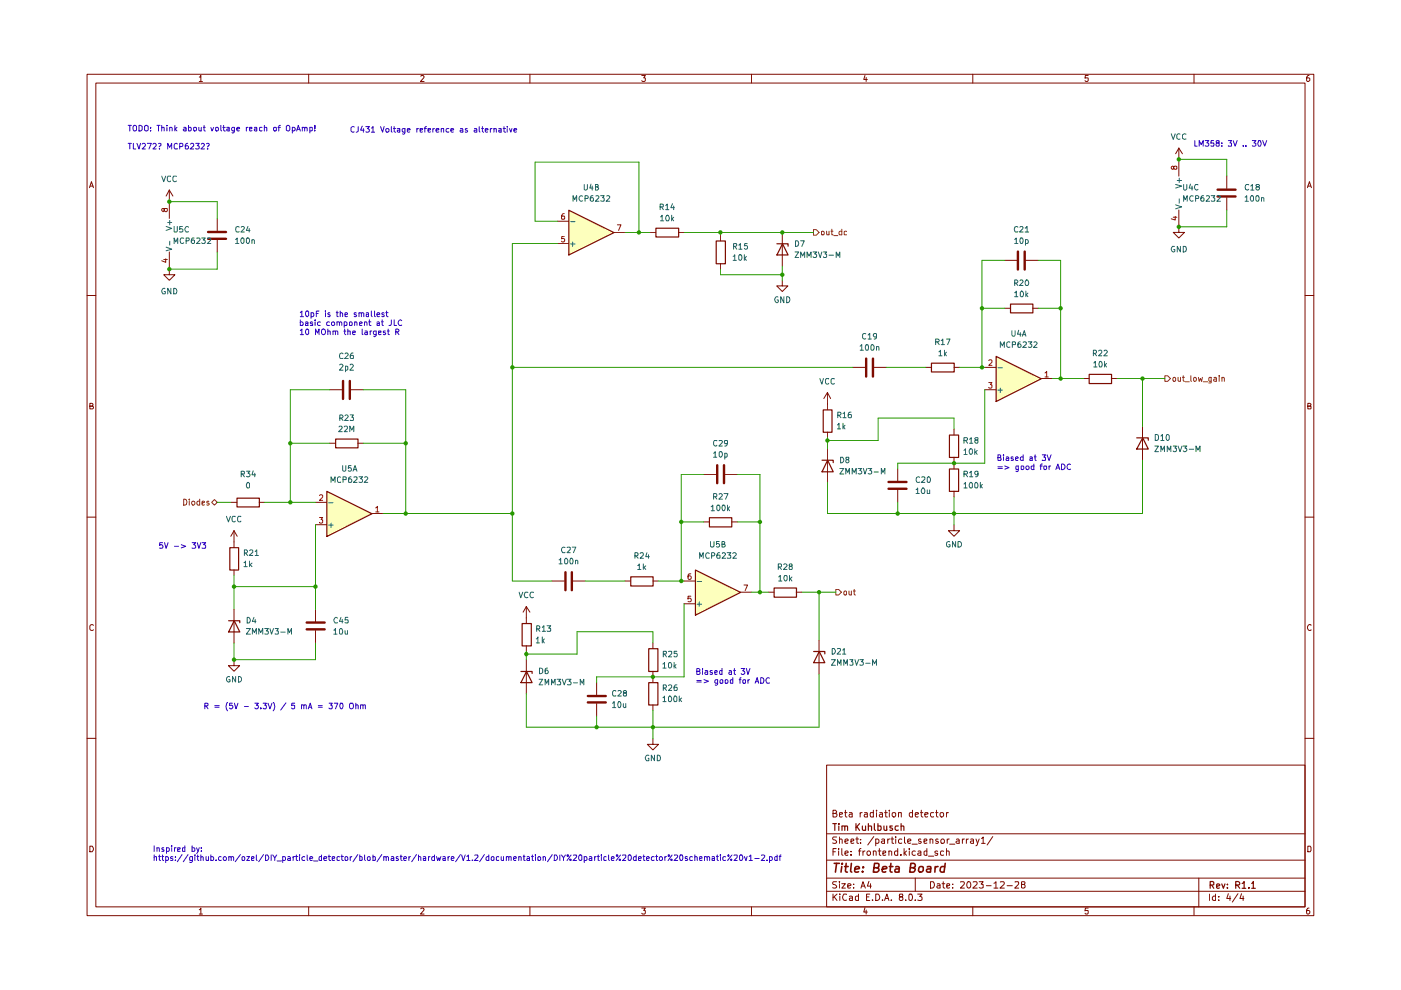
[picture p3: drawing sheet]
<svg xmlns="http://www.w3.org/2000/svg" width="297mm" height="210mm" viewBox="0 0 297 210" stroke-linecap="round" stroke-linejoin="round" font-family="sans-serif">
<g fill="none" stroke="#7d0b00" stroke-width=".21">
<path d="M18.5 15.7h260.1v178.4h-260.1zM20.3 17.6h256.4v174.7h-256.4zM42.2 16.3h.2l.2-.3v1.3M42.2 17.3h.7M65.4 15.7v1.9M89.2 16.2l.5-.2 .2 .3-.7 1h.7M112.4 15.7v1.9M136.1 16h.7l-.3 .5 .3 .1v.5l-.1 .2h-.5l-.1-.2M159.3 15.7v1.9M183.4 16l-.3 .8h.8M183.6 16.4v.9M206.2 15.7v1.9"/>
<path d="M230.7 16h-.6l-.1 .6 .6-.1 .1 .6-.2 .2h-.3l-.2-.2M253.2 15.7v1.9M277.5 16l-.3 .1-.2 .2v.8l.5 .2 .2-.3v-.3l-.2-.2h-.4l-.1 .2M19 39.8l.4-1.3 .4 1.3M19.1 39.5h.6M277.2 39.8l.4-1.3 .4 1.3M277.3 39.5h.6M18.5 62.7h1.8M276.7 62.7h1.9M19 86.1l.6-.1v-.4l-.6-.1v1.2h.6l.2-.4-.3-.2M277.3 86.1h.4l.3-.2-.1-.3-.6-.1v1.2h.6l.1-.5-.3-.1M18.5 109.6h1.8"/>
<path d="M276.7 109.6h1.9M19.8 132.6l-.3-.2-.5 .4v.5l.2 .3 .4 .1 .2-.2M278 132.6l-.2-.2a.64 .64 0 0 0-.6 .7 .64 .64 0 0 0 .6 .6l.2-.2M18.5 156.5h1.8M276.7 156.5h1.9M19 179.4h.6l.1 .3 .1 .4-.2 .5h-.6zM175.3 162.2h101.4v30.1h-101.4zM175.3 176.8h101.4M176.6 172.5h.5l.3-.5-.3-.2h-.5v1.4h.6a.45 .45 0 0 0 .2-.6l-.3-.1M177.3 179.9h-.7v1.5M177.4 177.5h-.7l-.2 .2 .2 .4h.4l.3 .3-.1 .3h-.8M177.8 179.9v.2"/>
<path d="M178 178.1l.1-.2 .5 .2v.7M178 172.7l.6-.1v-.3h-.5l-.1 .2 .1 .6h.5M178 177.5v1.3M178.5 179.9v1.3l.2 .2M179.1 172.3h.5M179.2 178.4l.6-.2-.1-.3-.5 .2v.5l.2 .2 .3-.1M179.2 171.8v1.2l.4 .2M180.1 172.3h.5l.1 .9M180.4 178.4l.6-.2v-.2h-.6v.7h.6M180.7 172.6h-.5l-.2 .3 .2 .3 .5-.1M181.4 177.9h.6M181.7 177.5v1.2l.3 .1"/>
<path d="M182.4 172.3v.9M182.5 178.7v.1M182.5 178v.1M182.5 179.9l-.3 .3v1.2M182.8 172.3h-.3l-.1 .3M183.3 172.3h.5l.1 .9M183.9 172.6h-.5l-.2 .3 .2 .3 .5-.1M185.2 172.3h-.6l-.1 .3 .1 .5h.6M185.2 171.8v1.4M185.3 177.4l-1.3 1.8M185.7 178l.4-.1 .3 .2-.1 .6h-.6M185.7 177.9v1.4"/>
<path d="M185.8 171.8v.2M185.8 172.3v.9M186.4 179.9v1.3l.4 .2M186.5 172.3h.5l.1 .9M186.9 178h.6v.8M187.1 172.6h-.5l-.2 .3 .2 .3 .5-.1M187.5 178.2l-.6 .3 .2 .3 .4-.1M187.5 172.3h.6M187.8 171.8v1.3l.3 .1M188.2 177.9v.9M188.6 171.8v.2M188.6 172.3v.9"/>
<path d="M188.6 177.9l-.4 .2M188.9 177.9h.6M189.1 177.5v1.2l.4 .1M189.2 172.4h.6a.6 .6 0 0 1-.1 .8l-.5-.1zM189.9 177.5h.1M189.9 177.9v.9M190.3 179.9v1.5M190.5 172.4l.6-.1v.9M190.5 172.3v.9M191.2 178l-.4-.1-.3 .2 .1 .6h.6M191.7 179.9v1.5M191.8 177.5v1.1l.2 .2"/>
<path d="M192.4 178.4l.7-.2-.1-.3-.6 .2v.5l.3 .2 .3-.1M192.8 179.9v.2M193.4 179h1.1M193.5 172.3l-.6 .1a.6 .6 0 0 0 .1 .8l.5-.1M193.5 171.8v1.4M194.1 172.7l.6-.1-.1-.3h-.5v.2v.6h.5M195.2 172.3h.5M195.2 178l-.3-.1-.2 .2 .2 .3h.3l.1 .2-.1 .2-.5-.1M195.3 171.8v1.2l.4 .2M195.9 178.4l.6-.2v-.2h-.6v.7h.6M196.1 172.7l.7-.1-.1-.3h-.5l-.1 .2 .1 .6h.5M196.5 179.9v1.5"/>
<path d="M197.2 178.1l.2-.2 .4 .2v.7M197.2 177.9v.9M198 172.3l-.6 .1a.6 .6 0 0 0 .1 .8l.5-.1M198.4 172.3h.5M198.5 171.8v1.2l.4 .2M198.9 178l-.4-.1-.1 .2 .1 .3h.4l.1 .2-.2 .2-.4-.1M199.4 172.4l.5-.1 .2 .3-.1 .5-.4 .1a.6 .6 0 0 1-.2-.8zM199.7 177.9h.3l.2 .2v.5l-.2 .2-.4-.1-.1-.1v-.5zM200.7 172.3v.9M200.7 179.9v1.5M200.8 177.9v.9M201.1 172.3h-.4v.3"/>
<path d="M201.3 177.9l-.5 .2M201.3 179h1.1M202.8 178l.4-.1 .2 .2v.7M203.4 178.2l-.7 .3 .2 .3 .5-.1M204 177.9v.9M204.5 177.9l-.5 .2M204.9 177.9v.9M205.3 177.9l-.4 .2M205.8 178l.4-.1 .2 .2v.7M206.4 178.2l-.7 .3 .2 .3 .5-.1M206.9 177.9l.4 .9M207.6 177.9l-.4 1.3-.3 .1"/>
<path d="M208.1 177.8l.3-.3v1.3M208.1 178.8h.8M210.5 177.4l-1.2 1.8M277.3 179.4h.5l.2 .3v.6l-.2 .3h-.5zM42.2 192.9h.2l.2-.4v1.3M42.2 193.8h.7M65.4 192.3v1.8M89.2 192.7l.5-.2 .2 .4-.7 .9h.7M112.4 192.3v1.8M136.1 192.5h.7l-.3 .5 .3 .1v.5l-.1 .2h-.5l-.1-.2M159.3 192.3v1.8M175.3 189h101.4"/>
<path d="M175.3 186.2h101.4M175.3 182.4h101.4M176.6 189.6v1.3M176.6 180.6h.5M176.9 190.2l.6 .7M177.4 186.9h-.7l-.2 .3 .2 .3 .4 .1 .3 .3-.1 .3h-.8M177.5 189.6l-.9 .7M177.8 180.4v1M178 186.9v.1M178 187.4v.9M178.1 189.6v.1M178.1 190v.9"/>
<path d="M178.5 187.4h.7l-.7 .9h.7M179.2 180.9l.6-.1-.1-.4-.5 .2v.6l.2 .2 .3-.1M179.5 189.7l-.6-.1a.7 .7 0 0 0-.3 .8 .7 .7 0 0 0 .8 .4h.1M179.7 187.9l.7-.2-.1-.2h-.6v.7h.6M180.1 190.1l.4-.1 .3 .2v.7M180.4 181.2v.2M180.4 180.5v.1M180.8 190.3l-.7 .2v.3h.7M181 188.2v.1M181 187.5h.1M182 190.1l-.4-.1-.2 .2v.6h.6M182 189.6v1.3"/>
<path d="M182 180.4h.5M182.5 188.3l.5-1.4 .5 1.4M182.7 187.9h.6M183 180.4v1M183.4 192.4l-.3 1h.8M183.4 180.4l-.4 .3M183.6 193v.8M183.7 190.2h.5M183.8 180.7l.3-.3h.2l.3 .3v.4l-.3 .3h-.2l-.3-.3zM184.2 186.9l-.3 1h.8M184.4 189.6h-.7v1.3h.7M184.6 187.4v.9"/>
<path d="M185 190.8v.1M185.2 180.6l.1-.2 .5 .2v.8M185.2 180.4v1M185.7 189.6h.5a.74 .74 0 0 1 .3 .9 .74 .74 0 0 1-.8 .4zM186.2 180.4h.6M187.1 190.8v.1M187.2 180.9l.6-.1v-.3h-.6v.8h.6M187.5 190.9l.5-1.3 .5 1.3M187.7 190.5h.7M188.5 180.6l.1-.2 .5 .2v.8M188.5 180.4v1M189 190.8v.1"/>
<path d="M190.3 180.5l-.4-.1-.2 .3v.6h.6M190.9 190.2l-.2-.3 .1-.3h.5v.5l-.5 .1-.1 .2v.3l.2 .2 .4-.1 .1-.1-.1-.5h-.1M191 181.2v.2M191.8 180.8l.4 .6M192 190.8v.1M192.2 180.4l-.5 .5M192.8 189.7l.5-.1a.84 .84 0 0 1-.3 1.3l-.3-.2zM192.8 180.4v1M194.1 190.8v.1M194.1 180.5l-.5-.1-.2 .3v.4l.2 .3 .5-.1M194.1 186.2v2.8M194.6 189.6h.9l-.5 .5 .4 .1v.6h-.8"/>
<path d="M194.6 180.5h.6v.9M195.2 180.8l-.6 .2 .2 .4 .4-.1M196.5 180.5l-.3-.1-.3 .2v.6l.3 .2 .3-.1M196.8 181.5h1.2M197.3 186.9h.6a.77 .77 0 0 1 .2 .9 .77 .77 0 0 1-.8 .5zM198.7 187.5l.4-.1 .2 .1v.8M198.8 180.5l-.3-.1-.3 .2 .1 .2 .5 .1v.4h-.6M199.3 187.7l-.7 .3 .2 .3 .5-.1M199.7 187.4h.6M200 186.9v1.2l.3 .2M200.1 180.5l-.5-.1-.2 .3 .1 .6h.6M200.7 180.6l.1-.2 .5 .2v.8"/>
<path d="M200.7 187.9l.6-.2v-.2h-.6v.7h.6M202 188.2v.1M202 187.5h.1M203.6 187l.7-.1 .2 .3-.1 .3-.8 .8h.9M205.1 187l.1-.1a.69 .69 0 0 1 .7 .6 .69 .69 0 0 1-.3 .7l-.1 .1a.73 .73 0 0 1-.6-.5 .73 .73 0 0 1 .2-.8zM206.2 192.3v1.8M206.3 187l.7-.1 .2 .4-.1 .2-.9 .8h1M207.6 186.9h.8l-.4 .6h.4v.7h-.8M209.1 187.8h1M210.7 187.3l.5-.4v1.4M210.7 188.3h.9M212.1 187l.7-.1 .1 .4v.2l-.9 .8h.9"/>
<path d="M213.5 187.8h1.1M215.2 187l.7-.1 .1 .4-.9 1h.9M216.8 187.5l-.2-.1v-.4l.6-.1 .1 .3-.2 .3-.5 .1v.6a.45 .45 0 0 0 .6 0 .45 .45 0 0 0 0-.7h-.1M230.7 192.5h-.6l-.1 .6 .6-.1 .1 .6-.2 .2h-.3l-.2-.2M253.2 192.3v1.8M254.2 186.2v6.1M256.5 189.6v1.3M257.7 190.1l-.4-.1-.3 .2 .1 .6h.6M257.7 189.6v1.3M258.4 190.8v.1M258.4 190.1v.1M260.4 189.5l-.3 1h.8"/>
<path d="M260.8 190v.9M262.5 189.5l-1.2 1.8M263.2 189.5l-.3 1h.8M263.6 190v.9M277.5 192.5l-.3 .1-.2 .3v.7l.5 .2 .2-.3v-.3l-.2-.2h-.4l-.1 .2"/>
</g>
<g fill="none" stroke="#7d0b00" stroke-width=".25">
<path d="M176.6 174.6h.7M177 174.6v1.5M177.8 174.6v.2M177.8 175.1v1M178.5 175.2l.5-.1 .1 1M178.5 175.1v1M179.1 175.3l.1-.2h.4l.1 1M181.5 174.6v1.5M181.7 175.2l.5 .9M182.2 174.6l-.7 .9M182.8 175.1v.7a.37 .37 0 0 0 .3 .3 .37 .37 0 0 0 .4-.2M183.5 175.1v1"/>
<path d="M184.1 175.2l.6-.1 .1 1M184.1 174.6v1.5M185.4 174.6v1.2l.2 .3M186.1 175.1h.6l.1 .3-.1 .6h-.6M186.1 174.6v1.5M187.4 175.1v.7a.36 .36 0 0 0 .6 .2v-.1M188 175.1v1M189.2 175.1h-.5v.4l.6 .3-.3 .3-.3-.1M190.5 175.1h-.6l-.1 .3v.4l.2 .3 .5-.1M191.1 175.2l.5-.1v1M191.1 174.6v1.5M256.6 187.7l.7-.1v-.5l-.2-.2h-.5v1.4"/>
<path d="M256.9 187.7l.4 .6M257.9 187.9l.7-.2-.1-.2-.4-.1-.2 .2v.6l.2 .1h.4M259 187.4l.4 .9 .3-.9M260.2 188.2v.1M260.2 187.5v.1M262 187.7l.8-.1v-.5l-.3-.2h-.5v1.4M262.3 187.7l.5 .6M263.4 187.3l.4-.4v1.4M263.4 188.3h.7M264.8 188.2v.1M265.4 187.3l.3-.4v1.4M265.4 188.3h.7"/>
</g>
<g fill="none" stroke="#7d0b00" stroke-width=".34">
<path d="M176.9 183h1.1M177.4 183l-.3 1.9M178.5 183.7l-.2 1.2M178.6 183v.2M179.1 183.7h.7M179.4 183l-.2 1.7 .5 .2M180.5 183l-.2 1.7 .3 .2M181.3 184.3l.9-.2-.1-.3a.6 .6 0 0 0-.8 .2v.8h.7M182.9 184.7v.2M183 183.8l.1 .1-.1 .1v-.2v.2M185.3 184l.9-.1 .2-.3-.1-.5-.9-.1-.2 1.9h.7l.5-.3a.46 .46 0 0 0-.5-.6M187 184.3l1-.2v-.3a.6 .6 0 0 0-.9 .2v.8h.7"/>
<path d="M188.6 183.7h.7M188.9 183l-.2 1.7 .4 .2M189.9 183.8h.7v1.1M190.7 184.1l-.7 .1-.3 .3v.3l.2 .1 .7-.1M193 184h.6l.4-.2v-.6l-.3-.2h-.6l-.2 1.9h.7l.3-.2 .2-.4-.5-.3M194.9 183.9l.3-.2 .5 .2v.7l-.2 .2-.4 .1-.3-.2zM196.6 183.8h.8l-.1 1.1M197.4 184.1l-.9 .2a.36 .36 0 0 0 .2 .6l.6-.1M198.3 183.7l-.1 1.2M198.9 183.7l-.4 .1-.2 .3M200.3 183.8h-.7l-.3 .8 .3 .3 .6-.1M200.4 183l-.2 1.9"/>
</g>
<g fill="#fdffbd">
<path d="M69.3 104.1l9.5 4.8-9.5 4.8z"/>
<path d="M147.4 120.8l9.6 4.8-9.6 4.8z"/>
<path d="M211.2 75.5l9.5 4.8-9.5 4.8z"/>
<path d="M120.6 44.5l9.5 4.8-9.5 4.7z"/>
</g>
<g fill="none" stroke="#7d0b00" stroke-width=".21">
<path d="M35.9 53.4v4.9h1.2l-1.2 1.1-1.2-1.1h1.2M35.9 40.3l-.7 1.3M35.9 40.3v6M35.9 40.3l.8 1.3M46.1 46.3v2.6M46.1 50.8v2.6M69.8 82.6h2.7M69.8 94h1.3M74.4 82.6h2.6M75.9 94h1.1M49 106.5h1.2M54.9 106.5h1.2"/>
<path d="M66.9 106.5h2.4M66.9 111.3h2.4M78.8 108.9h2.4M132.5 123.2h1.2M138.4 123.2h1.2M145 123.2h2.4M145 128h2.4M157 125.6h2.3"/>
</g>
<path d="M44.1 50.6h3.8M44.1 49.2h3.8M72.7 80.8v3.8M74.2 80.8v3.8" fill="none" stroke="#7d0b00" stroke-width=".51"/>
<path d="M71.2 93.1h4.7v1.9h-4.7zM50.2 105.6h4.8v1.9h-4.8zM69.3 104.2l9.6 4.7-9.6 4.8zM133.7 122.3h4.8v1.9h-4.8zM147.4 120.9l9.6 4.7-9.6 4.8z" fill="none" stroke="#7d0b00" stroke-width=".25"/>
<path d="M34.7 55h.8M34.8 44.4l.2-.2 .5 .1v.4l-.2 .2h-.2l-.3-.3-.1-.4-.4 .2v.2l.2 .3 .3-.3M35.1 54.9v.7l-.8-.3M67.7 105.1l.2-.2h.3l.2 .2v.3l-.7 .7h.7M67.7 109.7h.7l-.3 .5h.3v.5l-.2 .2h-.3l-.2-.2M79.7 107.7l.3-.3v1.1M79.7 108.5h.6M146.5 126.4h-.6v.6l.4-.2 .3 .3-.1 .4h-.6M146.5 121.7h-.5l-.1 .2v.8l.1 .2 .5-.1v-.6l-.5-.1-.1 .2M157.7 124h.8l-.5 1.2" fill="none" stroke="#a01200" stroke-width=".21"/>
<path d="M35.2 52.4l1.2 .4-1.2 .4M35.2 48l1.2 .4-1.2 .5M35.6 47.2h.8M36 46.7v1M36 51.1v.9M69.7 106.6h.9M69.7 111.3h.9M70.2 110.9v.9M147.8 128.1h1M147.8 123.3h1M148.3 127.6v.9" fill="none" stroke="#206364" stroke-width=".21"/>
<path d="M177.2 125h.6l.6 .6-.6 .6h-.6z" fill="#fff"/>
<path d="M177.2 125h.6l.6 .6-.6 .6h-.6zM179 125.4l.3-.1 .2 .2v.6h-.5zM180 125.3v.7l.2 .2 .3-.1M180.5 125.3v.9M180.9 125.3h.5M181.1 125v1l.3 .2" fill="none" stroke="#6d5800" stroke-width=".21"/>
<g fill="none" stroke="#7d0b00" stroke-width=".21">
<path d="M165.9 59.4v1.2h1.1l-1.1 1.2-1.2-1.2h1.2M208.8 77.9h2.4M202.3 91v1.2M202.3 96.9v2.5M208.8 82.6h2.4M220.7 80.3h2.4M229.7 80.3h1.2M235.6 80.3h1.2M242.2 90.4v7.1M149.2 100.6h2.6M153.8 100.6h2.6M202.3 111.3v1.2h1.2l-1.2 1.2-1.2-1.2h1.2"/>
<path d="M202.3 104.1v1.2M138.4 136.3v1.2M162.9 125.6h1.2M168.8 125.6h1.2M173.7 135.7v7.2M138.4 142.3v1.2"/>
</g>
<path d="M211.2 75.6l9.6 4.7-9.6 4.8zM230.9 79.4h4.8v1.9h-4.8zM201.3 92.2h1.9v4.8h-1.9zM201.3 99.4h1.9v4.8h-1.9zM241 92.8h2.5v.5M242.3 92.8l1.2 2.4h-2.5zM137.5 137.5h2v4.9h-2zM164.1 124.7h4.8v1.9h-4.8zM172.5 138.1h2.4v.5M173.7 138.1l1.2 2.4h-2.4z" fill="none" stroke="#7d0b00" stroke-width=".25"/>
<path d="M209.6 76.5l.2-.2h.3l.2 .2v.3l-.7 .7h.7M221.6 79.1l.3-.4v1.2M221.6 79.9h.6M209.6 81.1h.7l-.3 .4 .3 .1v.5l-.2 .2h-.3l-.2-.2" fill="none" stroke="#a01200" stroke-width=".21"/>
<path d="M211.6 78h.9M211.6 82.7h.9M212.1 82.3v.9" fill="none" stroke="#206364" stroke-width=".21"/>
<path d="M152.1 98.6v3.8M153.5 98.6v3.8" fill="none" stroke="#7d0b00" stroke-width=".51"/>
<path d="M172.5 48.7h.6l.6 .6-.6 .6h-.6z" fill="#fff"/>
<path d="M172.5 48.7h.6l.6 .6-.6 .6h-.6zM174.2 49.1h.5v.7l-.5-.1zM175.3 49v.8l.5-.1M175.8 49v.8M176.2 49h.4M176.4 48.6v1.2h.2M176.8 50h.8M178.5 48.6v1.2h-.5l-.1-.5a.36 .36 0 0 1 .6-.2M179.5 49.1h-.5v.6l.5 .1" fill="none" stroke="#6d5800" stroke-width=".21"/>
<g fill="none" stroke="#7d0b00" stroke-width=".21">
<path d="M165.9 49.3v7.2M180.8 77.9h2.6M185.3 77.9h2.7M196.3 77.9h1.1M202.3 77.9h1.2M175.4 83.2l-.7 1.3M175.4 83.2v3.7M175.4 91.6v1.2M175.4 95.2v7.2M175.4 83.2l.7 1.3M190.3 99.4v2.6M49.6 114.9v1.2"/>
<path d="M149.2 110.7h1.2M155.1 110.7h1.3M190.3 103.9v2.6M49.6 139.9v1.2h1.2l-1.2 1.2-1.2-1.2h1.2M49.6 120.8v1.2M49.6 129.2v7.1M66.9 129.2v2.6M66.9 133.7v2.6M111.6 128.6v3.6M111.6 136.9v1.2M111.6 139.9v7.2M111.6 128.6l-.7 1.2"/>
<path d="M111.6 128.6l.8 1.2M117 123.2h2.6M121.5 123.2h2.6M126.5 144.7v2.6M126.5 149.2v2.6M138.4 156.6v1.2h1.2l-1.2 1.2-1.2-1.2h1.2M138.4 143.5v1.2M138.4 149.4v1.2"/>
</g>
<g fill="none" stroke="#7d0b00" stroke-width=".25">
<path d="M164.7 51.7h2.4v.5M165.9 51.7l1.2 2.4h-2.4zM197.5 77h4.8v1.9h-4.8zM174.3 97.6h2.4v.5M174.5 86.9h1.9v4.8h-1.9zM175.5 97.6l1.2 2.4h-2.4zM48.7 116.1h1.9v4.8h-1.9zM150.4 109.8h4.8v1.9h-4.8zM48.5 131.6h2.3v.4M49.7 131.6l1.1 2.4h-2.3zM110.7 132.2h1.9v4.7h-1.9zM110.4 142.4h2.4v.4"/>
<path d="M111.6 142.4l1.2 2.3h-2.4zM137.5 144.7h2v4.8h-2z"/>
</g>
<path d="M183.6 76v3.8M185.1 76v3.8M188.4 103.6h3.8M188.4 102.2h3.8M65 133.4h3.8M65 132h3.8M119.9 121.3v3.8M121.2 121.3v3.8M124.6 148.9h3.8M124.6 147.6h3.8" fill="none" stroke="#7d0b00" stroke-width=".51"/>
<path d="M45.5 105.9l.6 .6-.6 .6-.6-.6z" fill="#fff"/>
<path d="M38.9 105.8a.64 .64 0 0 1 .7 .7 .64 .64 0 0 1-.7 .6zM40.1 105.8v.2M40.1 106.3v.8M40.7 106.3h.4l.2 .2v.3l-.2 .3-.5-.3zM42.3 106.3a.36 .36 0 0 0-.6 .2l.1 .5h.5M42.3 105.8v1.3M42.8 106.7l.5-.2v-.2h-.5v.7h.5M44.3 106.3h-.4v.3l.4 .1 .1 .2-.2 .2-.3-.1M44.9 106.5l.6-.6 .6 .6-.6 .6z" fill="none" stroke="#6d5800" stroke-width=".21"/>
<path d="M118.2 51.6h2.4M118.2 46.9h2.4M130.1 49.3h2.4M137.8 49.3h1.2M143.8 49.3h1.2M152.7 49.9v1.2M152.7 55.9v1.2M49.6 112.5l-.7 1.2M49.6 112.5v2.4M49.6 112.5l.7 1.2" fill="none" stroke="#7d0b00" stroke-width=".21"/>
<path d="M120.6 44.6l9.6 4.7-9.6 4.8zM139.1 48.4h4.8v1.8h-4.8zM151.8 51.1h2v4.8h-2z" fill="none" stroke="#7d0b00" stroke-width=".25"/>
<path d="M121 51.7h.9M121 47h.9M121.4 51.3v.9" fill="none" stroke="#206364" stroke-width=".21"/>
<path d="M119.6 50.1h-.5l-.1 .5h.6v.6l-.4 .1-.2-.2M119.6 45.3h-.2a.93 .93 0 0 0-.3 1.2h.5l.1-.5-.1-.2h-.5l-.1 .2M130.9 47.7h.8l-.6 1.2" fill="none" stroke="#a01200" stroke-width=".21"/>
<path d="M247 79.7h.6l.6 .6-.6 .6h-.6z" fill="#fff"/>
<g fill="none" stroke="#6d5800" stroke-width=".21">
<path d="M247 79.7h.6l.6 .6-.6 .6h-.6zM250.9 79.7v1l.2 .2M252.5 79.7v1.1l.1 .1M258.5 79.7v.1M248.8 80.1l.3-.1 .2 .2v.5l-.2 .2-.4-.3zM249.8 80v.7l.1 .2 .4-.2M250.3 80v.9M250.7 80h.4M251.3 80.9h.8M253.1 80.2l.1-.2 .4 .1v.7l-.4 .1-.1-.2zM254.1 80l.2 .9 .2-.6 .3 .6 .1-.9M255.1 80.9h.9"/>
<path d="M256.8 80v1.1l-.5 .1M256.8 80.1l-.3-.1-.2 .2v.5l.2 .2 .3-.1M257.4 80.1h.5v.8M257.9 80.3l-.6 .2 .3 .4 .3-.1M258.5 80v.9M259.1 80.2l.1-.2 .4 .2v.7M259.1 80v.9"/>
</g>
<path d="M214.2 64.5h4.8v1.8h-4.8z" fill="none" stroke="#7d0b00" stroke-width=".25"/>
<path d="M249.9 31.4l-.6 1.2M249.9 31.4v5.9M249.9 31.4l.8 1.2M260.1 37.3v2.7M213 55.2h2.6M217.5 55.2h2.6M249.9 44.5v4.8h1.2l-1.2 1.2-1.1-1.2h1.1M260.1 41.9v2.6M213 65.4h1.2M218.9 65.4h1.2" fill="none" stroke="#7d0b00" stroke-width=".21"/>
<path d="M215.8 53.3v3.8M217.3 53.3v3.8M258.1 41.7h3.9M258.1 40.2h3.9" fill="none" stroke="#7d0b00" stroke-width=".51"/>
<path d="M249.3 39.1l1.2 .4-1.2 .4M249.6 38.3h.9M250 37.8v.9M249.3 43.4l1.2 .5-1.2 .4M250 42.2v.9" fill="none" stroke="#206364" stroke-width=".21"/>
<path d="M248.8 35.5l.3-.3h.2l.2 .1v.5h-.6l-.1-.5a.31 .31 0 0 0-.4 .1 .31 .31 0 0 0 .1 .4l.2 .1 .1-.3M248.8 46.1h.7M249.2 45.9v.8l-.9-.3" fill="none" stroke="#a01200" stroke-width=".21"/>
<g fill="none" stroke="#279800" stroke-width=".21">
<path d="M249.9 33.8h10.2v3.5M35.9 42.8h10.2v3.5M46.1 53.4v3.7h-10.2M118.2 51.6h-9.6v71.6h8.4M118.2 46.9h-4.7v-12.5h22v14.9M132.5 49.3h5.3M145 49.3h27.5M152.7 57.1v1.2h13.2M152.7 49.3v.6M165.9 56.5v2.9M213 55.2h-4.8v22.7M220.1 55.2h4.8v25.1"/>
<path d="M260.1 44.5v3.6h-10.2M108.6 77.9h72.2M188 77.9h8.3M203.5 77.9h5.3M208.2 65.4h4.8M220.1 65.4h4.8M61.6 94h8.2M69.8 82.6h-8.2v23.9M77 82.6h9v26.3M77 94h9M175.4 92.8v2.4M202.3 91v-2.4h-16.1v4.8h-10.8"/>
<path d="M208.8 82.6v15.6h-18.5v1.2M223.1 80.3h6.6M236.8 80.3h10.2M242.2 97.5v11.4h-66.8v-6.5M242.2 80.3v10.1M46.1 106.5h2.9M56.1 106.5h10.8M66.9 111.3v17.9M81.2 108.9h27.4M144.4 110.7h4.8M149.2 100.6h-4.8v22.6M156.4 100.6h4.7v25"/>
<path d="M156.4 110.7h4.7M190.3 106.5v2.4M202.3 105.3v6M49.6 136.3v3.6h17.3v-3.6M49.6 122v7.2M49.6 124.4h17.3M111.6 138.1v1.8M124.1 123.2h8.4M138.4 136.3v-2.4h-16.1v4.8h-10.7M139.6 123.2h5.4M145 128v15.5h-18.5v1.2M159.3 125.6h3.6"/>
<path d="M170 125.6h7.2M173.7 125.6v10.1M126.5 151.8v2.4M138.4 150.6v6M173.7 142.9v11.3h-62.1v-7.1"/>
</g>
<g fill="none" stroke="#2d00c7" stroke-width=".21">
<path d="M27.2 26.6h.7M27.2 30.4h.7M27.5 26.6v1.2M27.5 30.4v1.2M28.3 26.8l.1-.2 .6 .2v.8l-.6 .2a.82 .82 0 0 1-.1-1zM28.3 30.4v1.2h.5M29 30.4l.5 1.2 .3-1.2M29.5 26.6h.3l.3 .2v.7l-.3 .3h-.3zM30.1 30.6l.2-.2h.3l.2 .2v.3l-.7 .7h.7M30.6 26.8l.3-.2 .5 .2v.8l-.2 .2-.6-.2zM31.2 30.4h.9l-.5 1.2M31.9 27.7v.1"/>
<path d="M31.9 27v.2M32.4 30.6l.2-.2h.3l.2 .2v.3l-.7 .7h.7M33.3 26.6h.7M33.6 30.5h.5v.3l-.3 .4M33.6 26.6v1.2M33.8 31.5v.1M34.3 27.1l.5-.1v.8M34.3 26.6v1.2M35.4 26.6v.1M35.4 27v.8M35.6 31.6v-1.2l.4 .8 .4-.8v1.2M36 27.1l.4-.1 .1 .8"/>
<path d="M36 27v.8M37.1 26.6v1.2M37.2 27.3l.3 .5M37.5 27l-.4 .4M37.6 30.6l-.3-.2-.4 .3v.6l.2 .3 .5-.1M38.1 31.1h.5l.2-.2v-.3l-.2-.2h-.5v1.2M38.9 27h.5l.1 .8M39.5 27.3h-.6v.2l.1 .3 .5-.1M39.8 30.4l-.3 .1-.2 .2v.8l.5 .1 .2-.2v-.3l-.2-.2h-.4l-.1 .2M40 27h.5l.1 .5a.36 .36 0 0 1-.6 .2M40 26.6v1.2M40.4 30.6l.2-.2h.3l.2 .2v.3l-.8 .7h.8"/>
<path d="M41.1 27.1l.5-.1v.7h-.5zM41.5 30.4h.7l-.4 .5 .4 .2v.3l-.1 .2-.6-.1M42.2 27v.6l.1 .2 .4-.1M42.7 30.6l.4-.2 .2 .3-.7 .9h.7M42.7 27v.8M43.1 27h.4M43.3 26.6v1.1l.2 .1M43.8 30.5l.4-.1 .2 .2-.4 .6M44 31.5v.1M44.7 27l.3 .8 .3-.8M45.7 27.1l.5-.1v.7h-.5zM46.8 26.6v1l.2 .2"/>
<path d="M47.2 27h.6M47.4 26.6v1l.4 .2M48.1 27h.5v.8M48.6 27.3h-.5v.4h.5M49.7 27.7h-.5l-.1-.5 .2-.2h.4v.9l-.3 .3-.2-.1M50.2 27.3h.6l-.1-.3h-.4l-.1 .2v.4l.2 .2 .3-.1M52.2 27v.8M52.6 27h-.3l-.1 .2M52.9 27.3h.5v-.3h-.5v.7h.5M53.9 27h.5v.8M54.4 27.3h-.5v.4h.5M55.5 27l-.5 .1v.6h.5"/>
<path d="M56 27.1l.6-.1v.8M56 26.6v1.2M58.1 27l.5 .1v.6h-.5zM58.9 27h.5M59.4 26.6l-.3 .2v1M60.7 26.8l.5-.2a.65 .65 0 0 1 .3 .7 .65 .65 0 0 1-.5 .5l-.3-.2zM62 27.7h.5l.1-.5-.2-.2h-.4v1.2M62.9 27.8l.3-1.2 .5 1.2M63 27.4h.6M64.1 27.1l.4-.1 .1 .8M64.1 27v.8M64.6 27.2l.1-.2h.3l.1 .8"/>
<path d="M65.7 27.7h.5l-.1-.7h-.4v1.2M66.7 27.7v.1M66.7 26.6v.7M75.1 26.9a.45 .45 0 0 0-.7 .2v.7a.45 .45 0 0 0 .7 .1M75.9 26.8v1.1l-.4 .1M76.8 26.8l-.3 .8h.7M77 27.3v.7M77.6 26.8h.7l-.4 .5 .4 .2-.1 .4h-.6M78.7 27.2l.4-.4v1.2M78.7 28h.7M80.7 26.8l.4 1.2 .3-1.2M81.8 27.4l.2-.1h.3l.2 .1-.1 .5h-.5z"/>
<path d="M83 26.8v1.1l.1 .1M83.4 27.3h.5M83.6 26.8v1.1l.3 .1M84.2 27.3h.6v.7M84.8 27.5l-.6 .1v.3h.6M85.9 27.9h-.6v-.5l.1-.1h.5v.9l-.3 .2h-.3M86.4 27.6l.6-.1-.1-.2h-.5v.1v.5l.1 .1 .4-.1M88.4 27.3v.7M88.7 27.3h-.2l-.1 .1M89.1 27.6l.5-.1v-.2h-.5v.6h.5M89.9 27.3h.5M90.4 26.8l-.3 .2v1"/>
<path d="M90.8 27.6l.5-.1v-.2h-.5v.6h.5M91.8 27.3v.7M92.1 27.3l-.3 .1M92.5 27.6l.5-.1v-.2h-.5v.1v.5l.1 .1 .4-.1M93.6 27.3h.5v.7M93.6 27.3v.7M95.2 27.3h-.5l-.1 .1 .1 .5h.5M95.6 27.6l.6-.1-.1-.2h-.4l-.1 .1v.5l.2 .1 .3-.1M97.6 27.3h.4l.1 .7M98.1 27.5l-.5 .1-.1 .2 .2 .2 .4-.1M99.1 27.3h-.4l-.1 .1 .5 .5-.1 .1-.4-.1M100.6 27.3h.4l.1 .7"/>
<path d="M101.1 27.5l-.5 .1-.1 .2 .2 .2 .4-.1M101.6 26.8v1.1l.2 .1M102.1 27.3h.4M102.3 26.8v1.1l.2 .1M102.9 27.6l.6-.1-.1-.2h-.4l-.1 .1v.5l.1 .1 .4-.1M104 27.3v.7M104.3 27.3h-.2l-.1 .1M104.7 27.3h.5v.7M104.7 27.3v.7M105.7 27.3h.6v.7M106.3 27.5l-.6 .1v.3h.6M106.7 27.3h.5"/>
<path d="M106.8 26.8v1.1l.4 .1M107.5 26.8v.1M107.5 27.3v.7M108 27.3l.3 .7 .2-.7M109 27.6l.6-.1-.1-.2h-.4l-.1 .1v.5l.1 .1 .4-.1M253.3 29.8v1.2h.5M254.3 31v-1.2l.4 .8 .4-.8v1.2M255.5 29.8h.8l-.4 .5 .4 .2v.3l-.2 .2-.6-.1M257.3 29.8h-.5l-.1 .6 .6-.1v.7l-.6-.1M258.1 30.3l-.3-.2 .1-.2h.6l-.1 .4h-.3l-.3 .3 .2 .4 .5-.1v-.4l-.2-.2M259.1 30.9v.1M259.1 30.3v.1"/>
<path d="M260.4 29.8h.7l-.3 .5 .3 .1v.5h-.7M261.5 29.8l.4 1.2 .4-1.2M263.6 30.9v.1M264.2 30.9v.1M265.5 29.8h.8l-.4 .5 .4 .2v.3l-.2 .2-.6-.1M266.8 29.9l.3-.1a.91 .91 0 0 1 .1 1.2l-.4-.1zM267.7 29.8l.4 1.2 .5-1.2M63.7 66.3l.3-.3v1.1M63.7 67.8v1.2h.5l.1-.5a.36 .36 0 0 0-.6-.2M63.7 70.1l.3-.3v1.2M63.7 67.1h.6M63.7 71h.6"/>
<path d="M64.8 68.3h.5v.7h-.5v-.3l.5-.2M64.9 66h.4l.1 .1v.8l-.2 .2a.71 .71 0 0 1-.3-1.1zM64.9 69.8h.3l.2 .2v.7l-.3 .3a.7 .7 0 0 1-.2-1.2zM66 66.4l.3-.1 .2 .2v.6h-.5M66 66.3v1.2M66.3 68.3l-.3-.1-.2 .2 .2 .3h.3v.3h-.5M66.8 67.8v.2M66.8 68.2v.8M66.9 71v-1.2l.4 .8 .3-.8v1.2M67.1 66.5h.4M67.6 66h-.5v1.1M67.9 68.3l-.3-.1-.3 .3v.3l.2 .2h.4"/>
<path d="M68.2 69.9l.3-.1a.6 .6 0 0 1 .5 .6 .6 .6 0 0 1-.5 .6l-.3-.5zM69 66h.1M69 66.3v.8M69.5 70.3l.4-.1 .1 .8M69.5 69.8v1.2M69.8 68.3l-.3-.1-.2 .3v.3l.1 .2h.4M69.9 66.4l-.2-.1-.2 .2 .5 .5-.2 .1h-.3M70.4 68.3h.5l.1 .5-.2 .2h-.4l-.1-.2zM70.6 70.3l.4-.1 .1 .8M70.6 70.2v.8M71.1 70.4v-.2h.4l.1 .8M71.3 66.3h.4"/>
<path d="M71.5 66v1.1h.2M71.5 68.3l.3-.1 .2 .2v.6M71.5 68.2v.8M72 68.4l.1-.2 .4 .2v.6M72.1 66.5l.2-.2 .3 .2v.6M72.1 66v1.1M72.9 70.2h.4M73 68.3a.36 .36 0 0 1 .6 .2l-.1 .5h-.5M73 68.2v1.2M73.1 69.8v1l.2 .2M73.2 66.7l.5-.1v-.2h-.5v.7h.5M73.7 70.3l.6-.1v.8"/>
<path d="M73.7 69.8v1.2M74.1 68.3h.5v.7l-.5-.1zM74.8 70.5l.6-.1-.1-.2h-.5v.2v.4l.1 .2 .4-.1M75.2 68.3l.3-.1 .2 .2v.6M75.2 68.2v.8M75.5 66.4h-.4v.2l.3 .1 .2 .3-.2 .1h-.3M76.1 66.5l.2-.2 .3 .2v.6M76.1 66.3v.8M76.2 68.7l.6-.2-.2-.3-.4 .2v.4l.1 .2h.4M76.6 66.5l.2-.2 .3 .2v.6M76.8 69.8v1.1l.2 .1M77.3 68.3l.3-.1 .2 .2v.6"/>
<path d="M77.3 68.2v.8M77.4 70.2h.4l.1 .8M77.6 66.4h.5v.7M77.9 70.4l-.5 .1-.1 .2 .2 .3 .4-.1M78.1 66.6l-.5 .1v.4h.5M78.1 68.2h.6M78.3 67.8v1l.1 .2h.3M78.5 70.2v.8M78.7 66v1l.2 .1M78.8 70.2h-.2l-.1 .2M79.4 66v1.1h.2M79.8 70.9a.36 .36 0 0 1-.6-.2v-.5h.6v.9l-.3 .3-.3-.1"/>
<path d="M79.9 66.7l.6-.1-.2-.3-.4 .2v.5l.2 .1h.3M79.9 68.3h.5v.7h-.5v-.3l.5-.2M80.3 70.5l.5-.1v-.2h-.5v.7h.5M80.9 68.2h.4M81 67.8v1l.3 .2M81.4 66.4l-.3-.1-.2 .2 .2 .2 .3 .1v.3h-.5M81.7 70.2h-.4v.3h.3l.2 .3-.2 .2-.3-.1M81.8 66.3h.5M82 66v1l.3 .1M82.1 70.2h.4M82.3 69.8v1.1l.2 .1M83 67.8v.9l-.2 .3h-.3"/>
<path d="M83.6 67.8v1.2h.5M83.9 70.4h.5l.2-.2-.1-.4h-.6v1.2M84.2 70.4l.4 .6M85.2 68l-.3-.2a.67 .67 0 0 0-.5 .5 .67 .67 0 0 0 .3 .7l.5-.1M211.6 97l.6-.1v-.3l-.2-.2h-.4v1.2h.6l.1-.3-.3-.3M211.6 99h.9M211.6 99.3h.9M212.8 96.4v.2M212.8 96.9v.7M213 98.8l1 .3-1 .4M213.4 96.9h.3l.2 .1v.6h-.5l-.1-.2 .6-.3M214.8 96.9h-.4v.3l.4 .1 .1 .2-.1 .1h-.4"/>
<path d="M215.3 97.3l.6-.2-.2-.2-.4 .1v.5l.1 .1h.4M215.9 99.5h-.5l.1-.7h.4v1l-.2 .2-.3-.1M216.6 98.8h.4l.1 .2v.3l-.3 .3-.3-.1zM216.9 96.4v1.2h-.4l-.2-.1 .1-.6h.5M217.5 99l.2-.2h.3l.2 .2-.1 .5h-.5zM218.4 96.9h.5v.7h-.5v-.3l.5-.2M219.2 98.8h-.5l-.1 .5a.36 .36 0 0 0 .6 .2M219.2 98.4v1.2M219.3 96.9h.4M219.5 96.4v1.1l.2 .1M220.5 98.8h.5M221 96.4h.7l-.4 .5 .4 .1v.5h-.7"/>
<path d="M221 98.4l-.4 .2v1M221.3 98.9l.5-.1v.7h-.5zM222 96.4l.4 1.2 .4-1.2M222.4 98.8v.8M222.8 98.8h-.3l-.1 .2M223.9 99.6l.4-1.2 .4 1.2M224 99.2h.5M225 98.4a.61 .61 0 0 1 .8 .6 .61 .61 0 0 1-.8 .6zM227 98.5l-.3-.1a.6 .6 0 0 0-.5 .6 .6 .6 0 0 0 .5 .6l.3-.1M34.5 115.1h-.6v.6l.4-.2 .2 .2v.4l-.1 .1h-.5M34.9 115.1l.3 1.1 .4-1.1M37 115.8h.8"/>
<path d="M38.4 115.5l1 .3-1 .4M40.7 115.1h.8l-.4 .4 .4 .2v.4l-.2 .1h-.6M41.8 115.1l.4 1.1 .4-1.1M42.8 115.1h.8l-.4 .4 .4 .2-.1 .5h-.7M43.4 149.7l.6-.1v-.5h-.6v1.2M43.7 149.7l.4 .6M45.6 149.6h.9M45.6 149.9h.9M48.3 148.9a1.32 1.32 0 0 0 0 1.8M49.3 149.1h-.6v.5h.6l.1 .4-.3 .3-.4-.2M49.7 149.1l.3 1.2 .5-1.2M51.8 149.8h.9"/>
<path d="M54 149.1h.8l-.4 .4 .3 .1v.6l-.5 .1-.2-.2M55.3 150.1v.2M55.8 149.1h.7l-.4 .4 .4 .1v.5l-.2 .2h-.3l-.2-.2M56.8 149.1l.4 1.2 .5-1.2M57.9 148.9a1.32 1.32 0 0 1 0 1.8M60.6 149l-1.1 1.5M62.5 149.1h-.6l-.1 .5h.7v.5l-.2 .2h-.3l-.2-.2M63.9 149.6l.2-.2 .3 .1v.8M63.9 149.4v.9M64.4 149.6l.2-.2 .3 .1v.8M65.4 150.3l.4-1.2 .3 1.2M65.4 149.9h.6"/>
<path d="M67.5 149.6h.8M67.5 149.9h.8M69.8 149.1h.6l-.3 .4 .3 .1v.5l-.1 .2h-.4l-.1-.2M70.9 149.1h.7l-.5 1.2M72.2 149.1a.59 .59 0 0 1 .6 .4 .59 .59 0 0 1-.2 .6l-.1 .2a.75 .75 0 0 1-.3-1.2zM74.3 149.1h.5a.77 .77 0 0 1-.2 1.2l-.3-.1a.87 .87 0 0 1 0-1.1zM75.4 149.6l.2-.2 .3 .2v.7M75.4 149.1v1.2M76.5 149.6l.1-.2 .4 .1v.8M76.5 149.4v.9M77 149.6l.1-.2 .4 .1v.8M147.7 142.3h.6l.1-.3-.2-.3h-.5v1.3h.6l.1-.2v-.3l-.2-.2"/>
<path d="M147.7 144.3h1M147.7 144.6h1M148.9 141.7v.2M148.9 142.2v.8M149.3 144.1l.9 .3-.9 .4M149.5 142.2h.5v.8M150 142.5h-.4l-.2 .2 .2 .3 .4-.1M151 142.2h-.3l-.2 .1 .2 .3 .3 .1v.2h-.5M151.6 142.6l.5-.1v-.3h-.5v.7h.5M152.1 144.1v.9l-.2 .3-.3-.1M152.1 144.2l-.3-.1-.2 .3v.3l.1 .2h.4M152.7 144.2h.5v.7h-.5z"/>
<path d="M153.1 142.2h-.4l-.1 .1v.5l.1 .2 .4-.1M153.1 141.7v1.3M153.8 144.2h.5v.7l-.5-.1zM154.6 142.2h.3l.2 .1v.7M155.1 142.5h-.4l-.2 .2 .2 .3 .4-.1M155.4 143.7v1.2h-.5v-.7h.5M155.5 142.2h.5M155.7 141.7v1.2l.3 .1M156.7 144.1h.4M157.1 141.7h.8l-.4 .5 .3 .1 .1 .4-.3 .3h-.3l-.2-.2M157.1 143.7l-.2 .1v1.1M157.6 144.2h.5l-.1 .7h-.4z"/>
<path d="M158.2 141.7l.4 1.3 .4-1.3M158.6 144.1v.8M158.9 144.1l-.3 .3M160.1 144.9l.4-1.2 .4 1.2M160.2 144.5h.6M161.3 143.7a.66 .66 0 0 1 .6 .4 .66 .66 0 0 1-.2 .8h-.4zM163.2 143.8a.61 .61 0 0 0-.8 .3 .61 .61 0 0 0 .2 .8l.6-.1M32.7 179.3v1.2M33.3 179.8l.4-.1 .1 .8M33.3 179.7v.8M34.7 179.7h-.3l-.1 .2 .2 .3h.2v.3h-.4M36.4 179.3v.1"/>
<path d="M36.4 179.7v.8M37 179.7v.8M37.3 179.7h-.2l-.1 .2M39.2 179.3v1.2h-.4l-.1-.7 .5-.1M40.7 179.3v1.2h.4l.2-.2v-.4l-.2-.2h-.4M41.7 179.7l.3 .8M42.2 179.7l-.4 1.1-.1 .1M42.7 179.7v.2M32.7 181.8l.2-.2 .3 .1v.8M32.7 181.3v1.2M33.6 181.6h.4M33.8 181.3v1l.2 .2"/>
<path d="M34.3 181.6h.4M34.5 181.3v1l.2 .2M35.1 181.7l.4-.1 .2 .3-.1 .5h-.5M35.1 181.6v1.3M35.3 180.5h.4l.2-.2v-.4l-.2-.2h-.4v1.2M36.7 181.7l-.4-.1-.1 .2v.2l.5 .1v.3h-.5M37.2 182.4v.1M37.2 181.7v.1M37.7 180.2l.5-.2v-.3h-.5v.8h.5M38.6 181.2l-1 1.5M39.9 181.2l-1 1.5M40.8 181.6v1l-.2 .3-.4-.1"/>
<path d="M40.8 181.7l-.4-.1-.2 .2v.6h.6M41.3 181.3v.1M41.3 181.6v.9M41.7 181.6h.5M41.9 181.3v1l.3 .2M42.6 181.8l.2-.2 .3 .2v.7M42.6 181.3v1.2M42.7 180.4v.1M43.7 181.6v.8h.5M44.2 181.6v.9M44.7 181.7h.5l.1 .5a.36 .36 0 0 1-.6 .2M44.7 181.3v1.2"/>
<path d="M45.8 182.4v.1M46.9 181.7l-.3-.1-.3 .3 .1 .5h.5M47.3 181.9l.5-.3 .2 .3-.1 .5h-.5zM48.5 181.8l.2-.2 .3 .2v.7M48.5 181.6v.9M49 181.8l.2-.2 .3 .2v.7M51 181.2l-1.1 1.5M51.3 181.8l.2-.2 .3 .1v.7h-.5zM52.3 181.6h.6l-.6 .9h.6M53.3 182l.5-.1v-.2h-.5v.7h.5M54.4 181.3v1l.1 .2M55.9 181.2l-1 1.5"/>
<path d="M56.3 181.3h.4a.66 .66 0 0 1 .3 .7 .66 .66 0 0 1-.7 .5zM57.5 181.3v1.2M57.8 181.3l.5 .6 .4-.6M58.3 181.9v.6M58.8 182.5h.9M59.9 181.7h.6v.5a.36 .36 0 0 1-.6 .2M59.9 181.6v1.3M61 181.7l.4-.1 .2 .2v.7M61.6 181.9l-.6 .1v.2l.1 .3 .5-.1M62.1 181.6v.9M62.5 181.6l-.4 .3M62.7 181.6h.5"/>
<path d="M62.8 181.3v1l.4 .2M63.5 181.3v.1M63.5 181.6v.9M64.6 181.7l-.3-.1-.3 .3 .1 .5h.5M65.1 181.3v1l.2 .2M65.7 182l.6-.1-.2-.3-.4 .2v.5l.2 .2 .3-.1M66.5 182.5h.9M68.2 181.7l-.4-.1-.2 .2v.6h.6M68.2 181.3v1.2M68.7 182l.6-.1v-.2l-.5-.1-.1 .2v.5l.1 .2 .5-.1M69.6 181.6h.5M69.8 181.3v1l.3 .2"/>
<path d="M70.4 182l.6-.1v-.2h-.6v.7h.6M72 181.7l-.4-.1-.1 .2v.6h.5M72.3 181.6h.5M72.5 181.3v1l.3 .2M73.2 181.8l.1-.2 .4 .1v.7h-.5zM74.3 181.6v.9M74.6 181.6l-.3 .3M75.9 181.2l-1.1 1.5M76.3 181.7l.3-.1 .2 .2v.6h-.5M76.3 181.3v1.2M77.3 181.3v1l.2 .2M78 181.7l.3-.1 .2 .2v.6h-.5z"/>
<path d="M79.1 181.7l.3-.1 .2 .2v.6h-.5M79.1 181.3v1.2M80.9 181.2l-1 1.5M81.4 181.8l.1-.2 .4 .2v.7M81.4 181.6v.9M81.9 181.8l.1-.2 .4 .2v.7M83 181.7l.3-.1 .2 .2v.7M83.5 181.9l-.5 .1-.1 .2 .2 .3 .4-.1M84.4 181.7l-.2-.1-.2 .3 .5 .4-.2 .2-.3-.1M84.8 181.6h.5M85 181.3v1l.3 .2M85.6 182l.6-.1-.2-.3-.4 .2v.5l.2 .2 .3-.1"/>
<path d="M86.7 181.6v.9M87 181.6l-.3 .3M88.3 181.2l-1 1.5M88.7 181.8l.2-.2 .3 .2v.7M88.7 181.3v1.2M89.7 181.7h.6v.8M90.3 181.9l-.6 .1v.4h.6M90.8 181.6v.9M91.2 181.6l-.4 .3M92.1 181.7h-.5l-.1 .5a.36 .36 0 0 0 .6 .2M92.1 181.3v1.2M92.5 181.6l.3 .9 .2-.6 .2 .6 .3-.9"/>
<path d="M93.9 181.7h.5v.8M94.4 181.9l-.5 .1v.4h.5M95 181.6v.9M95.3 181.6l-.3 .3M95.7 182l.6-.1-.2-.3-.4 .2v.5l.1 .2 .4-.1M97.6 181.2l-1 1.5M97.9 181.3l.3 1.2 .4-1.2M99 181.6l.3-.3v1.2M99 182.5h.7M100.2 182.4v.1M100.7 181.4l.6-.1v.3l-.7 .9h.7M102.7 181.2l-1 1.5"/>
<path d="M103.6 181.7l-.3-.1-.3 .3 .1 .5h.5M103.6 181.3v1.2M104.2 181.7l.4-.1 .1 .2v.6h-.5zM105.7 181.7l-.3-.1-.2 .2v.6h.5M106.3 181.6v.7l.1 .2 .4-.1M106.8 181.6v.9M107.4 181.8l.1-.2 .4 .1v.8M107.4 181.6v.9M107.9 181.8l.1-.2 .4 .1v.8M108.9 182l.6-.1-.2-.3-.4 .2v.5l.2 .2 .3-.1M110 181.8l.2-.2 .3 .2v.7M110 181.6v.9"/>
<path d="M110.9 181.6h.4M111.1 181.3v1.1l.2 .1M111.8 181.7l.3-.1 .2 .2v.7M112.3 181.9l-.5 .1-.1 .2 .1 .3 .5-.1M112.7 181.6h.4M112.9 181.3v1.1l.2 .1M113.5 181.3v.1M113.5 181.6v.9M114 181.8l.2-.2 .4 .1v.7h-.6zM115.1 181.8l.2-.2 .4 .2v.7M115.1 181.6v.9M117.1 181.2l-1 1.5"/>
<path d="M117.5 181.3h.4a.66 .66 0 0 1 .3 .7 .66 .66 0 0 1-.7 .5zM118.7 181.3v1.2M119 181.3l.5 .6 .4-.6M119.5 181.9v.6M120.2 181.3h.3l.1 .1-.2 .2-.2-.1zM120.7 182.3l.2-.2 .2 .1-.2 .3zM121.1 181.3l-.9 1.2M121.6 181.4l.6-.1 .1 .3-.8 .9h.8M122.9 181.3h.3l.2 .1v.8l-.4 .3a.84 .84 0 0 1-.1-1.2zM123.9 181.7h.5l.1 .5a.36 .36 0 0 1-.6 .2M123.9 181.6v1.3M125 181.7l.3-.1 .2 .2v.7"/>
<path d="M125.5 181.9l-.5 .1-.1 .2 .2 .3 .4-.1M126.1 181.6v.9M126.4 181.6l-.3 .3M126.7 181.6h.4M126.8 181.3v1.1l.3 .1M127.5 181.3v.1M127.5 181.6v.9M128.5 181.7l-.3-.1-.2 .2v.6h.5M129 181.3v1l.2 .2M129.6 182l.6-.1-.2-.3-.4 .2v.5l.2 .2 .3-.1M130.7 181.3h.3v.2l-.2 .1-.2-.2zM131.2 182.3l.2-.2 .2 .2-.2 .2z"/>
<path d="M131.6 181.3l-1 1.2M132 181.4h.7v.4l-.7 .7h.7M133.2 181.4l.1-.1 .4 .1a.66 .66 0 0 1-.3 1.1l-.2-.3zM134.9 181.7h-.5l-.1 .5a.36 .36 0 0 0 .6 .2M134.9 181.3v1.2M135.4 182l.6-.1-.2-.3-.4 .1v.7h.5M136.3 181.6h.4M136.5 181.3v1.1l.2 .1M137.1 182l.6-.1-.2-.3-.4 .2v.5l.1 .2 .4-.1M138.7 181.7h-.5l-.1 .5a.36 .36 0 0 0 .6 .2M139 181.6h.4M139.2 181.3v1.1l.2 .1"/>
<path d="M139.9 181.7l.3-.1 .3 .3-.1 .5h-.5zM141 181.6v.9M141.3 181.6l-.3 .3M141.6 181.3h.3l.1 .1-.2 .2-.2-.1zM142.2 182.3l.1-.2 .2 .1-.2 .3zM142.5 181.3l-.9 1.2M143 181.4l.5-.1 .2 .3-.8 .9h.8M144.2 181.4l.4-.1a.86 .86 0 0 1-.1 1.2l-.3-.1zM145.7 181.7h-.4v.3h.3l.2 .3-.2 .2-.3-.1M146.8 181.7h-.5l-.1 .5a.36 .36 0 0 0 .6 .2M147.3 181.8l.2-.2 .3 .2v.7M147.3 181.3v1.2"/>
<path d="M148.3 182l.5-.1v-.2h-.5v.7h.5M149.4 181.8l.1-.2 .4 .2v.7M149.4 181.6v.9M149.9 181.8l.2-.2 .4 .2v.7M151 181.7h.5v.8M151.5 181.9l-.5 .1v.4h.5M151.9 181.6h.4M152.1 181.3v1l.2 .2M152.7 181.3v.1M152.7 181.6v.9M153.8 181.7h-.5l-.1 .5a.36 .36 0 0 0 .6 .2M154.3 181.3l.3 .1-.2 .2-.1-.2z"/>
<path d="M154.9 182.3l.1-.2 .2 .2-.2 .2zM155.2 181.3l-.9 1.2M155.6 181.4h.7v.4l-.7 .7h.7M156.8 181.4l.2-.1 .3 .1a.66 .66 0 0 1-.2 1.1l-.3-.3zM157.8 181.6l.4 .9 .2-.9M158.8 181.6l.4-.3v1.2M158.8 182.5h.7M160 182h1M161.5 181.4l.5-.1 .1 .3-.7 .9h.7M162.6 182.4v.1M163.2 181.7h.5v.5a.36 .36 0 0 1-.5 .2M163.2 181.6v1.3"/>
<path d="M164.8 181.7l-.4-.1-.1 .2v.6h.5M164.8 181.3v1.2M165.2 181.6h.4M165.6 181.3l-.2 .1v1.1"/>
</g>
<g fill="#279800">
<circle cx="35.9" cy="42.8" r=".47"/>
<circle cx="108.6" cy="108.9" r=".47"/>
<circle cx="108.6" cy="77.9" r=".47"/>
<circle cx="86" cy="94" r=".47"/>
<circle cx="86" cy="108.9" r=".47"/>
<circle cx="61.6" cy="106.5" r=".47"/>
<circle cx="61.6" cy="94" r=".47"/>
<circle cx="35.9" cy="57.1" r=".47"/>
<circle cx="161.1" cy="125.6" r=".47"/>
<circle cx="144.4" cy="123.2" r=".47"/>
<circle cx="173.7" cy="125.6" r=".47"/>
<circle cx="138.4" cy="143.5" r=".47"/>
<circle cx="208.2" cy="65.4" r=".47"/>
<circle cx="208.2" cy="77.9" r=".47"/>
<circle cx="202.3" cy="98.2" r=".47"/>
<circle cx="242.2" cy="80.3" r=".47"/>
<circle cx="224.9" cy="80.3" r=".47"/>
<circle cx="202.3" cy="108.9" r=".47"/>
<circle cx="165.9" cy="58.3" r=".47"/>
<circle cx="190.3" cy="108.9" r=".47"/>
<circle cx="175.4" cy="93.4" r=".47"/>
<circle cx="144.4" cy="110.7" r=".47"/>
<circle cx="126.5" cy="154.2" r=".47"/>
<circle cx="138.4" cy="154.2" r=".47"/>
<circle cx="111.6" cy="138.7" r=".47"/>
<circle cx="161.1" cy="110.7" r=".47"/>
<circle cx="49.6" cy="139.9" r=".47"/>
<circle cx="66.9" cy="124.4" r=".47"/>
<circle cx="49.6" cy="124.4" r=".47"/>
<circle cx="165.9" cy="49.3" r=".47"/>
<circle cx="135.5" cy="49.3" r=".47"/>
<circle cx="152.7" cy="49.3" r=".47"/>
<circle cx="224.9" cy="65.4" r=".47"/>
<circle cx="249.9" cy="48.1" r=".47"/>
<circle cx="249.9" cy="33.8" r=".47"/>
</g>
<g fill="none" stroke="#206364" stroke-width=".21">
<path d="M34.3 37.3l.4 1.2 .4-1.2M36.2 37.4l-.6-.1-.1 .3 .1 .8 .2 .1 .4-.1M37.4 37.4l-.6-.1-.1 .3v.8l.3 .1 .4-.1M123.9 39.1v1l.1 .2h.3l.2-.3v-.9M125.3 39l-.2 .9h.6M125.6 39.5v.8M126.2 39.6h.5v-.5h-.5v1.2h.5l.2-.4-.3-.3M248.3 28.4l.5 1.1 .4-1.1M250.2 28.4a.45 .45 0 0 0-.7 .2v.7a.45 .45 0 0 0 .7 .2M251 39.1v1l.1 .2h.3l.2-.3v-.9M251.5 28.4h-.4l-.4 .2v.7l.4 .2h.4M252.4 39l-.3 .9h.8"/>
<path d="M252.7 39.5v.8M254 39.2l-.5-.1a.67 .67 0 0 0-.3 .7 .67 .67 0 0 0 .5 .5l.3-.2M264.8 39.2l-.6-.1a.67 .67 0 0 0-.2 .7 .67 .67 0 0 0 .5 .5l.3-.2M265.2 39.5l.3-.4v1.2M266.5 39.6l-.2-.2 .1-.3h.5l.1 .2-.2 .3h-.4l-.1 .2v.2l.2 .3h.3l.2-.3v-.2l-.2-.2M36.9 51.6v-1.1l.4 .8 .4-.8v1.1M36.9 48l.1 1.2h.4l.2-.2v-1M38.7 48h-.6v.6l.5-.1 .2 .2v.3l-.2 .2-.5-.1M38.9 50.5h-.5a.67 .67 0 0 0-.2 .6 .67 .67 0 0 0 .5 .5l.2-.1M39.5 51.1l.5-.1v-.5h-.5v1.1M40 48.2l-.3-.2a.67 .67 0 0 0-.5 .5 .67 .67 0 0 0 .3 .7l.5-.1M41.1 50.5h-.4a.82 .82 0 0 0 .1 1.1l.4-.1v-.5l-.4-.1-.2 .2"/>
<path d="M41.7 50.5h.5l.2 .3-.7 .8h.7M42.8 50.5h.7l-.4 .4 .4 .2-.1 .5h-.5l-.1-.1M44 50.5h.5l.2 .3-.8 .8h.8M50 50.8l.3-.3v1.1M50 51.6h.6M50.7 48.2l-.2-.2a.67 .67 0 0 0-.5 .5 .67 .67 0 0 0 .2 .7l.5-.1M51.1 48.2l.5-.2 .2 .3-.7 .9h.7M51.2 50.5h.4l.1 .1v.8l-.2 .2a.71 .71 0 0 1-.3-1.1zM52.2 50.6l.2-.1a.6 .6 0 0 1 .6 .4 .6 .6 0 0 1-.3 .7h-.2l-.3-.2zM52.6 48l-.4 .9h.8M52.8 48.4v.8M53.4 51l.2-.2 .3 .2v.6"/>
<path d="M53.4 50.8v.8M121.5 42.7v-1.2l.3 .8 .5-.8v1.2M123.5 41.6a.55 .55 0 0 0-.7 .5 .55 .55 0 0 0 .7 .5M124 42.1h.6v-.5l-.6-.1v1.2M125.7 41.5h-.2a.73 .73 0 0 0-.1 1.2l.4-.1v-.5l-.4-.2-.3 .3M126.3 41.6l.4-.1 .3 .3-.8 .9h.8M127.3 41.5h.8l-.3 .4 .3 .2v.5h-.8M128.6 41.6l.4-.1 .3 .3-.8 .9h.8M140 43.9h.5l.1-.6h-.6v1.1M140 46l.4-.4v1.2M140 46.8h.7M140.3 43.9l.3 .5"/>
<path d="M141.1 43.6l.4-.3v1.1M141.1 44.4h.7M141.3 45.7a.61 .61 0 0 1 .7 .4 .61 .61 0 0 1-.3 .7h-.4l-.1-.1-.1-.6zM142.4 45.6v1.2M142.5 46.4l.3 .4M142.6 43.2l-.4 .8h.8M142.8 46.1l-.4 .4M142.8 43.7v.7M155.4 54.4l.4-.4v1.2M155.4 55.2h.7M155.5 52.2h.6v-.6h-.6v1.2M155.8 52.2l.4 .6"/>
<path d="M156.6 54.2l.2-.2 .3 .1a.66 .66 0 0 1-.2 1.1l-.3-.3zM156.6 52l.4-.4v1.2M156.6 52.8h.7M157.8 54v1.2M157.9 54.8l.3 .4M158.2 54.4l-.4 .5M158.4 51.6h-.5l-.1 .6h.6v.5l-.4 .1-.2-.1M168.6 53.4h.7l-.7 1.2h.7M168.7 51.1h.4a.66 .66 0 0 1 .2 .7 .66 .66 0 0 1-.6 .4zM169.8 54.6v-1.2l.4 .9 .4-.9v1.2M169.8 51.1h.7l-.5 1.1M171.1 54.6v-1.2l.4 .9 .5-.9v1.2"/>
<path d="M172.4 53.4h.7l-.4 .4 .4 .3v.4l-.5 .1-.2-.2M173.5 53.4l.4 1.2 .3-1.2M174.6 53.4h.7l-.4 .4 .4 .1v.5l-.2 .2h-.3l-.2-.2M175.8 54.1h.9M177.3 54.6v-1.2l.4 .9 .4-.9v1.2M215.1 50.8l.4-.3v1.1M215.1 51.6h.7M215.8 48.2l-.2-.2a.67 .67 0 0 0-.5 .5 .67 .67 0 0 0 .2 .7l.5-.1M216.2 59.5l.5-.1 .2 .3-.7 .8h.7M216.2 48.2l.5-.2 .2 .3-.7 .9h.7M216.4 50.5a.59 .59 0 0 1 .6 .3 .59 .59 0 0 1-.2 .7l-.1 .1a.75 .75 0 0 1-.3-1.1zM217.3 48.3l.5-.3v1.2"/>
<path d="M217.3 49.2h.8M217.4 50.9l.4-.1 .2 .3-.1 .5h-.5M217.4 50.8v1.2M217.5 59.4a.61 .61 0 0 1 .7 .4 .61 .61 0 0 1-.3 .7h-.4l-.1-.1-.1-.5zM249 52.2h-.4a.67 .67 0 0 0-.3 .7 .67 .67 0 0 0 .5 .5l.3-.1v-.4h-.3M250.3 52.2v1.2l-.7-1.2v1.2M250.9 52.2h.4a.66 .66 0 0 1 .2 .8 .66 .66 0 0 1-.6 .4zM251 42.7v-1.2l.3 .8 .4-.8v1.2M253 41.6a.55 .55 0 0 0-.8 .5 .55 .55 0 0 0 .8 .5M253.5 42.1h.6v-.5l-.6-.1v1.2M255.2 41.5h-.3a.73 .73 0 0 0-.1 1.2l.5-.1v-.5l-.5-.2-.2 .3M255.8 41.6l.4-.1 .3 .3-.8 .9h.8"/>
<path d="M256.8 41.5h.8l-.4 .4 .4 .2v.5h-.8M258.1 41.6l.4-.1 .2 .3-.7 .9h.7M264 41.8l.3-.3v1.2M264 42.7h.7M265.2 40.3h.7M265.3 41.6l.2-.1 .3 .2v.7l-.4 .3a.7 .7 0 0 1-.1-1.1zM266.4 41.6l.3-.1a.78 .78 0 0 1 0 1.2l-.4-.3zM267.5 42l.4-.1 .1 .8M267.5 41.9v.8M35 61.2l-.1-.1a.66 .66 0 0 0-.6 .5 .66 .66 0 0 0 .2 .7l.6-.1v-.4h-.3M36.2 61.1v1.2l-.6-1.2v1.2M36.8 61.1a.66 .66 0 0 1 .7 .5 .66 .66 0 0 1-.2 .7h-.5z"/>
<path d="M72.1 77.4l.4-.2 .2 .4-.7 .9h.7M72.7 75l-.2-.2a.67 .67 0 0 0-.5 .6 .67 .67 0 0 0 .2 .6l.5-.1M73.2 75l.4-.2 .2 .4-.7 .8h.7M73.2 77.7h.5v.6l-.1 .2-.4-.1M73.2 77.6v1.2M74.3 77.4l.4-.2 .2 .4-.7 .9h.7M74.8 74.8l-.4 .2-.1 .9 .1 .1 .5-.1-.1-.5h-.4l-.1 .1M164.9 63l-.1-.1a.64 .64 0 0 0-.5 .6 .64 .64 0 0 0 .5 .7l.2-.2v-.4h-.2M166.2 62.9v1.3l-.7-1.3v1.3M166.8 62.9a.64 .64 0 0 1 .7 .6 .64 .64 0 0 1-.7 .7zM182.4 73.4l.3-.3v1.2M182.4 74.3h.6"/>
<path d="M183.6 73.2l.3-.1a.86 .86 0 0 1 .1 1.2l-.4-.1zM183.6 70.8a.45 .45 0 0 0-.7 .2v.6a.45 .45 0 0 0 .7 .2M184.1 71l.3-.3v1.2M184.1 71.9h.6M184.7 73.2l.3-.1a.84 .84 0 0 1 .2 1.2h-.4l-.1-.2zM185.8 73.6l.5-.1 .1 .8M185.8 71.2l-.1 .3h-.3l-.2-.3 .1-.4h.5v.8l-.5 .3M185.8 73.5v.8M198.4 72.5h.6l.1-.2v-.3l-.7-.1v1.2M198.7 72.5l.4 .6M199.1 74.6l.3-.3v1.1M199.1 75.4h.6"/>
<path d="M199.6 72.2l.3-.3v1.2M199.6 73.1h.6M200.2 74.3v1.1M200.3 75l.4 .4M200.7 71.9h.7l-.5 1.2M200.7 74.7l-.5 .4M212.1 73.7v-1.2l.4 .8 .4-.8v1.2M214.1 72.6a.45 .45 0 0 0-.7 .1v.7a.45 .45 0 0 0 .7 .2M214.5 70.1v.9a.35 .35 0 0 0 .4 .3 .35 .35 0 0 0 .3-.3v-.9M214.6 73.1h.6l.1-.5-.7-.1v1.2M215.1 62.1h.2l.2-.4v1.2M215.1 60h.5l.2-.2-.2-.4h-.5v1.1"/>
<path d="M215.1 62.9h.7M215.4 60l.4 .5M216 70l-.3 .9h.8M216.3 72.5l-.5 .2v.9h.6l.1-.4-.3-.3h-.2l-.2 .3M216.3 70.5v.8M216.6 61.7a.71 .71 0 0 1 .2 1.2h-.3l-.2-.2v-.7zM216.7 71.3l.5-1.2 .3 1.2M216.8 71h.6M216.9 72.6h.7v.4l-.8 .7h.8M217.5 61.7v1.2M217.6 62.5l.3 .4M217.9 62.1l-.4 .5"/>
<path d="M218 72.5h.8l-.4 .4 .4 .3-.1 .4h-.7M219.2 72.6l.4-.1 .3 .3-.8 .9h.8M231.8 74.9l.6-.1v-.5h-.6v1.1M231.9 77l.3-.4v1.2M231.9 77.8h.7M232.1 74.9l.4 .5M232.9 74.4l.2-.1h.3l.2 .1v.4l-.7 .6h.7M233.3 76.6a.75 .75 0 0 1 .2 1.2h-.3l-.2-.4 .1-.6zM234.1 74.4l.4-.1 .3 .3-.8 .8h.8M234.2 76.6v1.2M234.3 77.4l.3 .4M234.6 77l-.4 .5"/>
<path d="M52.2 99.9h.8l-.4 .4 .4 .3-.1 .4h-.7M53.7 99.8l-.3 .9h.8M71.9 90.5l.4-.2 .3 .4-.8 .8h.8M72.1 88.6h.4l.2-.4-.2-.2h-.4v1.2M72.3 88.6l.4 .6M72.6 98.7v1a.35 .35 0 0 0 .4 .2 .35 .35 0 0 0 .3-.2v-1M73 90.5l.2-.2h.3l.2 .2v.3l-.7 .7h.7M73.2 88.1l.4-.1 .2 .3-.7 .9h.7M74.2 91.5v-1.2l.4 .9 .4-.9v1.2M74.3 88h.6l-.3 .5 .3 .1v.5h-.6M74.4 98.7h-.5l-.1 .6 .2-.2 .4 .1v.6h-.6M74.8 99.9l.5-1.2 .4 1.2"/>
<path d="M74.9 99.6h.6M151.3 96.1l.3-.3v1.1M151.3 96.9h.7M152 93.5l-.5-.1-.2 .2 .1 .8 .2 .2 .4-.2M152.5 95.9l.2-.1a.6 .6 0 0 1 .5 .4 .6 .6 0 0 1-.2 .7h-.3l-.2-.2zM152.5 93.5l.5-.1 .2 .3-.8 .9h.8M153.7 96.2l.3-.1 .2 .2v.5l-.2 .1h-.3M153.7 96.1v1.3M154.3 93.9l-.1 .2h-.5l-.1-.2 .1-.5 .5 .1a.85 .85 0 0 1-.3 1.1h-.2M173.8 80.3l.4 1.1 .4-1.1M175.7 80.3h-.5l-.2 .2 .1 .8 .2 .1 .4-.1M176.9 80.3h-.5l-.2 .2 .1 .8 .2 .1 .4-.1"/>
<path d="M177.5 90.1l.4-.4v1.2M177.5 90.9h.7M177.6 88.1h.5l.2-.3-.1-.3-.6-.1v1.2M177.9 88.1l.4 .5M178.1 99.3h.8l-.8 1.2h.8M178.2 96.9h.4a.66 .66 0 0 1 .3 .8 .66 .66 0 0 1-.7 .4zM178.7 87.7l.4-.3v1.2M178.7 89.7v1.2M178.7 88.6h.7M178.8 90.5l.4 .4M179.2 90.2l-.5 .4M179.6 97.5l-.3-.3 .1-.3h.5a.44 .44 0 0 1-.1 .5 .44 .44 0 0 1-.4 .1 .35 .35 0 0 0 0 .6 .35 .35 0 0 0 .6-.2 .35 .35 0 0 0-.3-.4"/>
<path d="M180.4 87.4l-.4 .1a.94 .94 0 0 0 0 1.1l.5-.1v-.5l-.5-.1-.2 .2M181.9 99.3h.8l-.4 .4 .4 .3-.1 .4h-.7M183 99.3l.4 1.2 .4-1.2M184.1 99.3h.7l-.4 .4 .3 .1v.6h-.6M204.4 95.5l.3-.3v1.2M204.4 93.4l.7-.1v-.3l-.1-.2h-.6v1.2M204.4 96.4h.7M204.7 93.4l.4 .6M205.6 93.1l.3-.3v1.2M205.6 94h.6M205.7 95.2h.3l.2 .1v.8l-.3 .3a.71 .71 0 0 1-.2-1.2zM206.7 95.2v1.2"/>
<path d="M206.8 95.8l.4 .6M206.9 93.3l-.2-.3 .1-.2h.5v.3l-.6 .4v.2l.2 .3 .4-.2v-.4l-.1-.1M207.2 95.5l-.5 .5M244.9 94.6h.7l-.7 1.2h.7M244.9 92.1l.5 .1 .2 .3v.5l-.3 .4h-.4zM246.1 95.8v-1.2l.4 .8 .4-.8v1.2M246.1 92.5l.4-.4v1.3M246.1 93.4h.7M247.5 95.8v-1.2l.4 .8 .3-.8v1.2M247.5 92.1l.4 .3v.7l-.3 .3a.75 .75 0 0 1-.1-1.3zM248.8 94.6h.6l-.3 .4 .3 .1v.5l-.1 .2h-.4l-.1-.2M249.8 94.6l.4 1.2 .4-1.2"/>
<path d="M250.9 94.6h.7l-.4 .4 .3 .1 .1 .4-.2 .3h-.4l-.1-.2M252.1 95.2h1M253.6 95.8v-1.2l.4 .8 .4-.8v1.2M48 109.5l.4 1.2 .5-1.2M49.9 109.6l-.5-.1-.2 .2 .1 .8 .2 .2 .4-.2M51.1 109.6l-.6-.1-.1 .2 .1 .8 .2 .2 .4-.2M51.1 100.5h.6l.1-.5-.7-.1v1.2M51.4 100.5l.4 .6M51.7 119.3l.4-.3v1.1M51.8 117.3h.4l.3-.3-.3-.4h-.4v1.2M52.1 117.3l.4 .5M52.4 102.4l.3-.1 .2 .2v.8l-.2 .2h-.3l-.2-.5z"/>
<path d="M52.9 116.8l.2-.2h.3l.2 .2v.3l-.8 .7h.8M52.9 119v1.1M53 119.7l.4 .4M53.4 119.4l-.5 .4M54 100.3v.8M54.1 116.9l.3-.3v1.2M54.1 117.8h.7M70.2 102.3v-1.2l.4 .8 .4-.8v1.2M72.2 101.2a.45 .45 0 0 0-.7 .1v.7l.2 .3 .5-.1M72.7 101.7h.6l.1-.5-.7-.1v1.2M74.4 101.1l-.5 .2v.9h.6l.1-.4-.3-.3h-.2l-.2 .3M75 101.2h.7v.4l-.8 .7h.8"/>
<path d="M76.1 101.1h.8l-.4 .4 .4 .3-.1 .4h-.7M77.3 101.2l.4-.1 .3 .3-.8 .9h.8M118.5 118.7h.2l.2-.3v1.1M118.5 119.5h.7M119.8 116.1a.61 .61 0 0 0-.8 .3 .61 .61 0 0 0 .3 .8l.5-.1M120 118.4a.71 .71 0 0 1 .2 1.1h-.3l-.2-.1v-.8zM120.2 116.1h.7v.4l-.7 .7h.7M121.1 118.4a.75 .75 0 0 1 .2 1.1h-.3l-.2-.4 .1-.6zM121.3 116h.8l-.5 1.2M122 118.9l.3-.1 .2 .2v.5M122 118.8v.7M134.6 117.9l.6-.1v-.5l-.6-.1v1.2"/>
<path d="M134.9 117.9l.4 .5M135.2 119.9h.2l.2-.4v1.2M135.7 117.3l.2-.1h.3l.2 .1v.4l-.7 .7h.7M136.4 119.5v1.2M136.9 120l-.5 .4M137.2 117.2l-.3 .8h.8M137.5 117.6v.8M148.3 118.4v-1.2l.4 .8 .4-.8v1.2M150.4 117.3l-.3-.1a.67 .67 0 0 0-.5 .5 .67 .67 0 0 0 .3 .7l.5-.1M150.6 114.8v.9l.3 .3 .4-.1 .1-.2v-.9M150.8 107.4l.3-.3v1.2M150.8 108.3h.7"/>
<path d="M150.9 117.9l.6-.1v-.5l-.6-.1v1.2M151.3 105.3h.5l.2-.1v-.4l-.2-.2h-.5v1.2M151.6 105.3l.4 .5M152 107.3l.1-.2a.6 .6 0 0 1 .6 .4 .6 .6 0 0 1-.2 .7l-.3 .1-.2-.3zM152.5 114.8h-.6v.6l.4-.2 .3 .3-.1 .4h-.6M152.5 104.8l.4-.2 .3 .4-.8 .8h.8M152.6 117.2l-.5 .1-.1 .9 .1 .2 .6-.1-.1-.6h-.5l-.1 .2M153.1 115.4l.5-.1v-.4l-.5-.1v1.2h.4l.3-.4-.4-.2M153.2 117.3l.4-.1 .2 .3-.7 .9h.7M153.2 107.2v-.1a.59 .59 0 0 1 .6 .4 .59 .59 0 0 1-.1 .6l-.2 .2-.3-.2zM153.5 104.6h.8l-.5 1.2M154.2 117.2h.7l-.4 .5h.4v.7l-.7-.1"/>
<path d="M154.3 107.1v1.2M154.3 107.8l.4 .5M154.7 107.4l-.4 .5M155.4 117.3l.1-.1h.4l.2 .2-.7 1h.7M166.2 119.7l.4-.2 .3 .4-.8 .8h.8M179.3 100.5v-1.2l.4 .9 .4-.9v1.2M180.7 100.5v-1.2l.4 .9 .4-.9v1.2M185.3 100.1h1M186.9 100.5v-1.2l.3 .9 .4-.9v1.2M194.2 103.8l.4-.3v1.1M194.2 104.6h.7M195 101.2l-.3-.1a.67 .67 0 0 0-.5 .5 .67 .67 0 0 0 .3 .7l.5-.1"/>
<path d="M195.4 101.2h.7v.4l-.8 .7h.8M195.7 103.5a.71 .71 0 0 1 .2 1.1h-.3a.73 .73 0 0 1 .1-1.1zM196.6 103.9v.7h.5M196.7 101.2l.2-.1a.84 .84 0 0 1 .2 1.2h-.3l-.2-.2zM197.1 103.9v.7M201.3 114.9l-.2-.1a.61 .61 0 0 0-.4 .6 .61 .61 0 0 0 .5 .6l.2-.1v-.4h-.2M202.6 114.8v1.2l-.7-1.2v1.2M203.1 114.8a.61 .61 0 0 1 .8 .6 .61 .61 0 0 1-.8 .6zM204.4 102.6l.3-.3v1.2M204.4 100.5h.6l.1-.2v-.3l-.7-.1v1.2M204.4 103.5h.7M204.7 100.5l.4 .6"/>
<path d="M205.6 100.2l.3-.3v1.2M205.6 101.1h.6M205.7 102.4l.2-.1 .3 .2v.8l-.2 .2h-.3l-.2-.5zM206.9 102.3a.71 .71 0 0 1 .3 1.2h-.4l-.1-.2v-.8zM207.3 100.4l-.1 .3h-.3l-.2-.3 .1-.4h.5v.8l-.5 .3M207.9 102.3v1.2M207.9 103l.4 .5M208.3 102.7l-.4 .4M51.7 120.1h.7M52.2 133.3h.9l-.9 1.2h.9M52.4 130.9a.66 .66 0 0 1 .7 .4 .66 .66 0 0 1-.3 .8h-.4zM53.5 134.5v-1.2l.4 .8 .5-.8v1.2"/>
<path d="M53.8 130.9l-.3 .8h.8M54.1 131.3v.8M54.9 134.5v-1.2l.4 .8 .4-.8v1.2M56.1 133.3h.8l-.4 .5 .4 .1v.4l-.2 .2-.6-.1M57.2 133.3l.4 1.2 .4-1.2M58.3 133.3h.7l-.3 .5 .3 .1v.5h-.7M59.5 134h1M61 134.5v-1.2l.4 .8 .4-.8v1.2M70.8 133.6h.2l.1-.3v1.2M70.8 134.5h.7M71.5 131.1l-.2-.2a.67 .67 0 0 0-.5 .5 .67 .67 0 0 0 .2 .7l.5-.1M72 133.5l.2-.2a.75 .75 0 0 1 .3 1.2h-.4l-.1-.2z"/>
<path d="M72.3 130.9l-.3 .8h.7M72.6 131.3v.8M73.2 133.7v.8l.5-.1M73.7 133.7v.8M73.7 130.9h-.5v.6l.5-.1v.7l-.5-.1M110.1 125.6l.3 1.1 .4-1.1M111.9 125.6h-.5a.61 .61 0 0 0-.2 .7 .61 .61 0 0 0 .7 .4M113.1 125.6h-.5a.61 .61 0 0 0-.3 .7 .61 .61 0 0 0 .8 .4M113.7 135.5l.3-.5v1.3M113.7 136.3h.7M113.8 133.3h.6v-.5l-.6-.1v1.2M114 133.3l.5 .6"/>
<path d="M115 133l.3-.3v1.2M115 135v1.3M115 133.9h.7M115.1 135.8l.3 .5M115.4 135.5l-.4 .5M116 132.7h.8l-.5 .5h.4v.7l-.7-.1M135.2 120.7h.7M136.6 120.3l.3 .4M140.6 138.7l.6-.1v-.5h-.6v1.2M140.9 138.7l.4 .6M141.7 138.2h.7v.4l-.7 .7h.7M143.5 138.1h-.6v.5h.6v.6l-.4 .1-.2-.2"/>
<path d="M165 120.2h.5l.2-.1v-.4l-.2-.2h-.5v1.2M165.1 122.3l.3-.3v1.2M165.1 123.2h.7M165.3 120.2l.4 .5M166.4 122h.3l.2 .2v.7l-.3 .3a.71 .71 0 0 1-.2-1.2zM167.4 122v1.2M167.6 120.1h-.2a.31 .31 0 0 1 .1-.5 .31 .31 0 0 1 .4 .1v.4h-.5v.6h.5l.1-.4-.3-.2M167.6 122.7l.3 .5M167.9 122.3l-.5 .6M176.3 139.9h.8l-.8 1.2h.8M176.4 137.5h.5a.66 .66 0 0 1 .2 .7 .66 .66 0 0 1-.7 .5zM177.5 137.6l.6-.1 .1 .3-.7 .9h.7"/>
<path d="M178.6 137.8l.4-.3v1.2M178.6 138.7h.7M180.2 139.9h.6l-.3 .4 .3 .2v.5h-.6M181.3 139.9l.3 1.2 .4-1.2M182.3 139.9h.7l-.4 .4 .4 .1v.6h-.7M48.7 143.5a.54 .54 0 0 0-.7 .6 .54 .54 0 0 0 .8 .4v-.4h-.3M50 143.4v1.2l-.7-1.2v1.2M50.5 143.4a.6 .6 0 0 1 .7 .6 .6 .6 0 0 1-.7 .6zM114.3 144h.8l-.8 1.2h.8M114.4 141.6l.7 .3v.7l-.5 .2h-.2zM115.6 145.2v-1.2l.3 .9 .4-.9v1.2M116.1 141.6l-.5 .3v.8h.6v-.4l-.2-.2h-.3l-.1 .2"/>
<path d="M116.9 145.2v-1.2l.4 .9 .4-.9v1.2M118.1 144h.8l-.5 .4 .5 .3-.1 .5-.7-.1M119.2 144l.4 1.2 .5-1.2M120.3 144h.8l-.5 .4 .5 .3v.3l-.2 .2-.6-.1M121.6 144.8h.8M123 145.2v-1.2l.4 .9 .4-.9v1.2M129.9 149.1l.3-.3v1.2M129.9 150h.7M130.6 146.6l-.4-.2-.3 .3v.6l.1 .3 .6-.1M131.1 146.6l.4-.2 .2 .3-.7 .9h.7M131.2 148.8a.68 .68 0 0 1 .5 .6 .68 .68 0 0 1-.5 .6l-.2-.5 .1-.6zM132.2 149.2v.7l.1 .1 .4-.1"/>
<path d="M132.4 146.9h-.2a.31 .31 0 0 1 .1-.4 .31 .31 0 0 1 .5 .1v.3l-.6 .1v.6h.6v-.2v-.2l-.2-.3M132.7 149.2v.8M140.5 140.8l.4-.3v1.1M140.5 147.9h.2l.2-.3v1.2M140.5 141.6h.7M140.5 148.8h.7M140.6 145.9l.6-.1v-.5l-.6-.1v1.2M140.9 145.9l.4 .5M141.7 145.4l.2-.2h.3l.2 .2v.3l-.7 .7h.7M141.8 140.5h.3a.64 .64 0 0 1 .3 .6 .64 .64 0 0 1-.4 .5l-.3-.2zM142 147.6a.71 .71 0 0 1 .2 1.2h-.3l-.2-.2v-.8zM142.9 140.5v1.1"/>
<path d="M143 141.2l.3 .4M143.1 147.6l.4 .2v.8l-.2 .2h-.3l-.2-.5 .1-.6zM143.3 140.9l-.4 .4M143.5 145.2l-.4 .1-.2 .2v.8l.6 .1v-.7h-.5l-.1 .2M144 147.6v1.2M144.2 148.3l.3 .5M144.5 148l-.5 .4M177.5 141.1v-1.2l.5 .8 .3-.8v1.2M178.9 141.1v-1.2l.4 .8 .4-.8v1.2M183.6 140.6h.9M185 141.1v-1.2l.4 .8 .4-.8v1.2M137.6 160.2l-.2-.1a.66 .66 0 0 0-.6 .5 .66 .66 0 0 0 .3 .7h.5v-.5h-.2"/>
<path d="M138.8 160.1v1.2l-.7-1.2v1.2M139.4 160.1a.66 .66 0 0 1 .6 .4 .66 .66 0 0 1-.2 .8h-.4z"/>
</g>
</svg>
